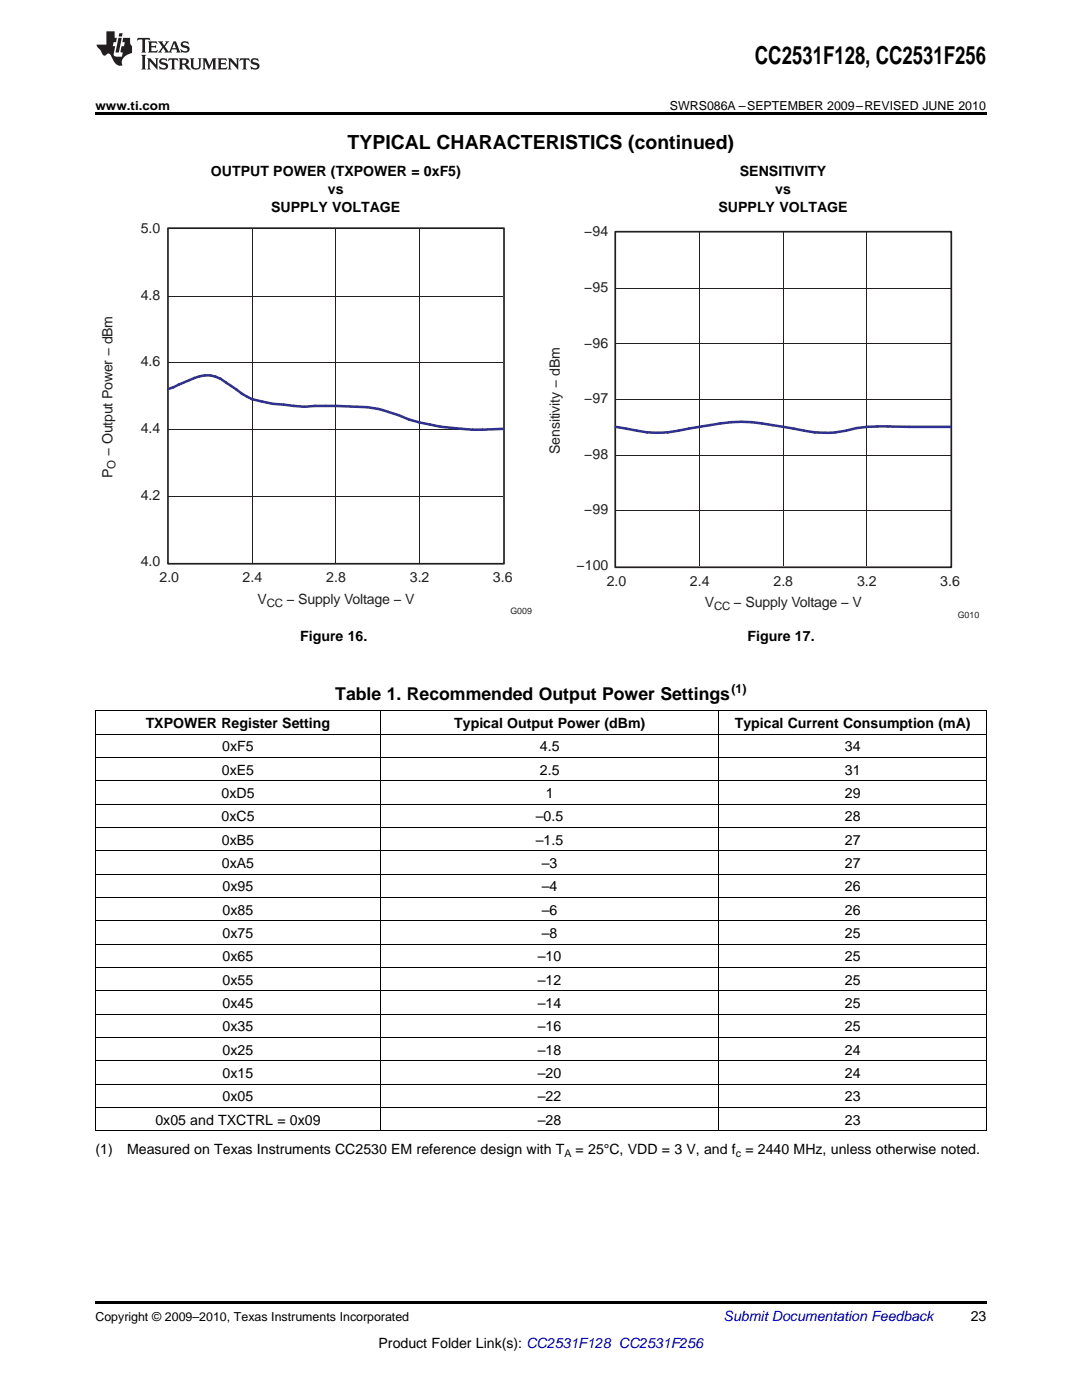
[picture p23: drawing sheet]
<svg xmlns="http://www.w3.org/2000/svg" width="216mm" height="279mm" viewBox="0 0 216 279" stroke-linecap="round" stroke-linejoin="round" font-family="sans-serif">
<defs><g id="words">
<text font-size="4.9" x="150.6" y="12.8">CC2531F128, CC2531F256</text>
<text font-size="3.9" x="69.4" y="29.7">TYPICAL CHARACTERISTICS (continued)</text>
<text font-size="3.5" x="66.9" y="139.8">Table 1. Recommended Output Power Settings</text>
<g font-size="2.8">
<text x="42.1" y="35.2">OUTPUT POWER (TXPOWER = 0xF5)</text>
<text x="147.6" y="35.2">SENSITIVITY</text>
<text x="65.4" y="38.8">vs</text>
<text x="154.7" y="38.8">vs</text>
<text x="54.1" y="42.4">SUPPLY VOLTAGE</text>
<text x="143.4" y="42.4">SUPPLY VOLTAGE</text>
<text x="59.9" y="127.9">Figure 16.</text>
<text x="149.2" y="127.9">Figure 17.</text>
<text x="29.1" y="145.3">TXPOWER Register Setting</text>
<text x="44.3" y="149.9">0xF5</text>
<text x="90.6" y="145.3">Typical Output Power (dBm)</text>
<text x="107.7" y="149.9">4.5</text>
<text x="146.6" y="145.3">Typical Current Consumption (mA)</text>
<text x="168.6" y="149.9">34</text>
<text x="44.3" y="154.6">0xE5</text>
<text x="107.7" y="154.6">2.5</text>
<text x="168.6" y="154.6">31</text>
<text x="44.2" y="159.2">0xD5</text>
<text x="108.9" y="159.2">1</text>
<text x="168.6" y="159.2">29</text>
<text x="44.2" y="163.9">0xC5</text>
<text x="106.9" y="163.9">–0.5</text>
<text x="168.6" y="163.9">28</text>
<text x="44.3" y="168.6">0xB5</text>
<text x="44.3" y="173.2">0xA5</text>
<text x="106.9" y="168.6">–1.5</text>
<text x="108.1" y="173.2">–3</text>
<text x="168.6" y="168.6">27</text>
<text x="168.6" y="173.2">27</text>
<text x="44.4" y="177.9">0x95</text>
<text x="108.1" y="177.9">–4</text>
<text x="168.6" y="177.9">26</text>
<text x="44.4" y="182.5">0x85</text>
<text x="108.1" y="182.5">–6</text>
<text x="168.6" y="182.5">26</text>
<text x="44.4" y="187.2">0x75</text>
<text x="44.4" y="191.8">0x65</text>
<text x="107.3" y="191.8">–10</text>
<text x="108.1" y="187.2">–8</text>
<text x="168.6" y="187.2">25</text>
<text x="168.6" y="191.8">25</text>
<text x="44.4" y="196.5">0x55</text>
<text x="107.3" y="196.5">–12</text>
<text x="168.6" y="196.5">25</text>
<text x="44.4" y="201.2">0x45</text>
<text x="107.3" y="201.2">–14</text>
<text x="168.6" y="201.2">25</text>
<text x="44.4" y="205.8">0x35</text>
<text x="107.3" y="205.8">–16</text>
<text x="168.6" y="205.8">25</text>
<text x="44.4" y="210.5">0x25</text>
<text x="44.4" y="215.1">0x15</text>
<text x="107.3" y="210.5">–18</text>
<text x="107.3" y="215.1">–20</text>
<text x="168.6" y="210.5">24</text>
<text x="168.6" y="215.1">24</text>
<text x="44.4" y="219.8">0x05</text>
<text x="107.3" y="219.8">–22</text>
<text x="168.6" y="219.8">23</text>
<text x="31" y="224.4">0x05 and TXCTRL = 0x09</text>
<text x="107.3" y="224.4">–28</text>
<text x="168.6" y="224.4">23</text>
<text x="19" y="230.3">(1)</text>
<text x="25.4" y="230.3">Measured on Texas Instruments CC2530 EM reference design with T</text>
<text x="114.9" y="230.3">= 25°C, VDD = 3 V, and f = 2440 MHz, unless otherwise noted.</text>
<text x="193.7" y="263.6">23</text>
<text x="75.5" y="269">Product Folder Link(s): CC2531F128 CC2531F256</text>
</g>
<g font-size="2.8" fill="#231f20">
<text x="28.1" y="46.6">5.0</text>
<text x="116.6" y="47.2">−94</text>
<text x="28.1" y="59.8">4.8</text>
<text x="116.6" y="58.3">−95</text>
<text x="116.6" y="69.4">−96</text>
<text x="28.1" y="73.1">4.6</text>
<text x="116.6" y="80.4">−97</text>
<text x="28.1" y="86.4">4.4</text>
<text x="22.4" y="95.4" transform="rotate(-90 22.4 95.4)">P</text>
<text x="22.4" y="91" transform="rotate(-90 22.4 91)">− Output Power − dBm</text>
<text x="111.7" y="90.6" transform="rotate(-90 111.7 90.6)">Sensitivity − dBm</text>
<text x="116.6" y="91.5">−98</text>
<text x="28.1" y="99.7">4.2</text>
<text x="116.6" y="102.6">−99</text>
<text x="28.1" y="113">4.0</text>
<text x="115.1" y="113.7">−100</text>
<text x="31.8" y="116.1">2.0</text>
<text x="48.4" y="116.1">2.4</text>
<text x="65.1" y="116.1">2.8</text>
<text x="81.8" y="116.1">3.2</text>
<text x="98.4" y="116.1">3.6</text>
<text x="121.1" y="116.9">2.0</text>
<text x="137.7" y="116.9">2.4</text>
<text x="154.3" y="116.9">2.8</text>
<text x="171" y="116.9">3.2</text>
<text x="187.6" y="116.9">3.6</text>
<text x="51.4" y="120.5">V</text>
<text x="57.1" y="120.5">− Supply Voltage − V</text>
<text x="140.6" y="121.2">V</text>
<text x="146.4" y="121.2">− Supply Voltage − V</text>
</g>
<text font-size="2.8" fill="#0000c8" x="144.4" y="263.6">Submit Documentation Feedback</text>
<g font-size="2.5">
<text x="19" y="21.9">www.ti.com</text>
<text x="133.7" y="21.9">SWRS086A –SEPTEMBER 2009–REVISED JUNE 2010</text>
<text x="146" y="138.4">(1)</text>
<text x="19" y="263.6">Copyright © 2009–2010, Texas Instruments Incorporated</text>
</g>
<g font-size="2.3" fill="#231f20">
<text x="23" y="93.5" transform="rotate(-90 23 93.5)">O</text>
<text x="53.2" y="121.1">CC</text>
<text x="142.5" y="121.8">CC</text>
</g>
<g font-size="2.1">
<text x="112.6" y="230.9">A</text>
<text x="146.8" y="230.9">c</text>
</g>
<g font-size="1.8" fill="#231f20">
<text x="101.8" y="122.6">G009</text>
<text x="191.1" y="123.3">G010</text>
</g>
</g></defs>
<g fill="#231f20">
<path d="M27.5 7.6l-.1 .5 .4-.2h.6v.1v2.1l-.2 .4h1l-.3-.4v-2.1l.1-.1h.5l.5 .2-.2-.5zM29.5 8.3l.2 .3v1.5l-.2 .4h1.8l.2-.6a1.04 1.04 0 0 1-1.3 .2v-.7h.6l.3 .2v-.6l-.3 .2h-.6v-.6l.8-.1 .4 .3-.2-.5zM31.5 8.3l.9 1.1-.9 1.1h.8l-.2-.2 .5-.7 .4 .7-.2 .2h1.5l-.1-.2 .1-.4h.9l.1 .4-.2 .2h1l-.3-.3-.7-1.9h-.5l-.9 2-.8-1 .9-1h-.8l.1 .3-.3 .5-.4-.6 .2-.2zM34.7 8.6l.4 1h-.7zM36.3 8.4a.63 .63 0 0 0-.2 .7 .63 .63 0 0 0 .6 .4l.6 .2 .1 .2a.75 .75 0 0 1-.7 .4 .75 .75 0 0 1-.6-.5l.1 .7 .1-.1a1.11 1.11 0 0 0 1.5-.6 1.13 1.13 0 0 0-1.2-.8l-.1-.4a1.04 1.04 0 0 1 1.2 .2l-.2-.5-.1 .1-.5-.2zM28.2 10.9l.2 .4v2.2l-.2 .4h1l-.3-.4v-2.2l.3-.4zM29.3 11.6l.3 .4v1.5l-.3 .4h.8l-.2-.4v-1.3l1.5 1.7v-1.9l.2-.4h-.7l.2 .4v.9l-1.1-1.3zM32 11.8a.62 .62 0 0 0-.2 .7 .62 .62 0 0 0 .6 .4l.6 .1 .1 .3a.76 .76 0 0 1-.7 .3 .76 .76 0 0 1-.6-.4l.1 .7 .1-.1a1.11 1.11 0 0 0 1.5-.6 1.13 1.13 0 0 0-1.2-.8l-.1-.4a1.04 1.04 0 0 1 1.2 .2l-.2-.6-.1 .1-.5-.1zM33.7 11.6l-.2 .6a.61 .61 0 0 1 .8-.3v1.6l-.2 .4h.9l-.2-.4v-1.6a.63 .63 0 0 1 .8 .3l-.2-.6zM35.6 11.6l.3 .4v1.5l-.3 .4h1l-.2-.2v-.8l.5 .2a.76 .76 0 0 0 1.2 .7l-1-1a.58 .58 0 0 0 .6-.5 .58 .58 0 0 0-.5-.6zM36.4 11.9h.1a.45 .45 0 0 1 .5 .1 .45 .45 0 0 1 .1 .5l-.7 .2zM37.9 11.6l.2 .2a2.17 2.17 0 0 0 .3 1.9 .99 .99 0 0 0 1.6-.6v-1.1l.2-.4h-.7l.2 .2a1.92 1.92 0 0 1-.2 1.8 .6 .6 0 0 1-.9-.5v-1.1l.2-.4zM40.4 11.6l.2 .4v1.5l-.2 .4h.7l-.2-.4v-1.4l.8 1.8 .8-1.8v1.4l-.2 .4h.9l-.2-.4v-1.5l.2-.4h-.8l-.6 1.5-.6-1.5zM43.4 11.6l.2 .4v1.5l-.2 .4h1.8l.2-.6a1.04 1.04 0 0 1-1.3 .1v-.6h.5l.4 .2v-.6l-.4 .2h-.5v-.7h.8l.3 .3-.1-.6zM45.5 11.6l.2 .4v1.5l-.2 .4h.7l-.2-.4v-1.3l1.5 1.7v-1.9l.2-.4h-.7l.2 .4v.9l-1.1-1.3zM47.9 11.6l-.1 .6a.61 .61 0 0 1 .8-.3v1.6l-.3 .4h1l-.3-.4 .1-1.6a.63 .63 0 0 1 .7 .3l-.1-.6zM50.2 11.8a.62 .62 0 0 0-.2 .7 .62 .62 0 0 0 .6 .4l.6 .1 .2 .3a.76 .76 0 0 1-.8 .3 .76 .76 0 0 1-.6-.4l.1 .7 .2-.1a1.11 1.11 0 0 0 1.5-.6 1.13 1.13 0 0 0-1.3-.8l-.1-.4a1.04 1.04 0 0 1 1.2 .2l-.1-.6-.2 .1-.5-.1z"/>
<path d="M21.2 6.3v2.6h-1.9l.1 .4 .7 .9a.91 .91 0 0 0 1 .8 .56 .56 0 0 1 .5-.3 .56 .56 0 0 1 .5 .3l.4 .8a1.53 1.53 0 0 0 1.9 1.2 1.54 1.54 0 0 1 1-2.1l.9-.3v-1.4a1.52 1.52 0 0 1-.3-1.6h-1.4l-.2 .8h.5l-.2 .8h-.4l-.2 1v.2l.4 .1-.2 .8a1.93 1.93 0 0 1-1.6-.3l.3-1.8h-.5l.2-.8h.4l.2-.8h-.4v-1.3zM23.6 7.6l-.6 2.9h.7l.6-2.9zM23.8 6.6l-.1 .7h.6l.2-.7z"/>
</g>
<path d="M100.4 45.6h.1M189.7 46.3h.1M33.6 112.3h.1M122.9 113h.1" fill="none" stroke="#fff" stroke-width=".2"/>
<g fill="none" stroke="#231f20" stroke-width=".2">
<path d="M33.7 59.1h66.7M50.3 45.7v66.6M67 45.7v66.6M83.7 45.7v66.6M122.9 57.5h66.8M139.6 46.4v66.6M156.3 46.4v66.6M172.9 46.4v66.6M33.7 72.4h66.7M122.9 79.7h66.8M122.9 68.6h66.8M33.7 99h66.7"/>
<path d="M33.7 85.7h66.7M122.9 90.8h66.8M122.9 101.9h66.8"/>
</g>
<path d="M33.5 45.5h67.1v67h-67.1zM122.8 46.2h67v67h-67z" fill="none" stroke="#231f20" stroke-width=".34"/>
<path d="M33.6 77.6l2-.8a14 14 0 0 1 6.4-1.9l2 .7 3.1 2.1a10.4 10.4 0 0 0 5.3 2.5l2 .4 6.4 .6a75.2 75.2 0 0 1 14.6 .4l4.2 1.3a35.1 35.1 0 0 0 12.5 2.7l2.1 .2 6.2-.2M122.9 85.2a55.5 55.5 0 0 0 8.3 1.2 52.5 52.5 0 0 0 8.3-1.2 43.4 43.4 0 0 1 10.5-.9l6.3 .9a46.9 46.9 0 0 0 9.4 1.2l3.1-.4a26 26 0 0 1 8.3-.9l12.6 .1" fill="none" stroke="#2e3092" stroke-width=".51"/>
<path d="M19 259.7h177.8v.5h-177.8z" fill="#000"/>
<g fill="none" stroke="#000" stroke-width=".2">
<path d="M19 155.8h177.8M19 151.1h177.8M19 146.5h177.8M19 141.8h177.8M19.1 141.9v83.8M75.9 141.9v83.8M143.5 141.9v83.8M196.8 141.9v83.8M19 179.1h177.8M19 174.4h177.8M19 169.8h177.8M19 165.1h177.8"/>
<path d="M19 160.5h177.8M19 197.7h177.8M19 193.1h177.8M19 188.4h177.8M19 183.7h177.8M19 216.3h177.8M19 211.7h177.8M19 207h177.8M19 202.4h177.8M19 225.7h177.8M19 221h177.8"/>
</g>
<g fill="#fff">
<path d="M156.1 130h.4v.7h-.4z"/>
<path d="M66.9 130h.3v.7h-.3z"/>
</g>
<path d="M19 22.5h177.8v.5h-177.8z" fill="#000"/>
<use href="#words"/>
</svg>
